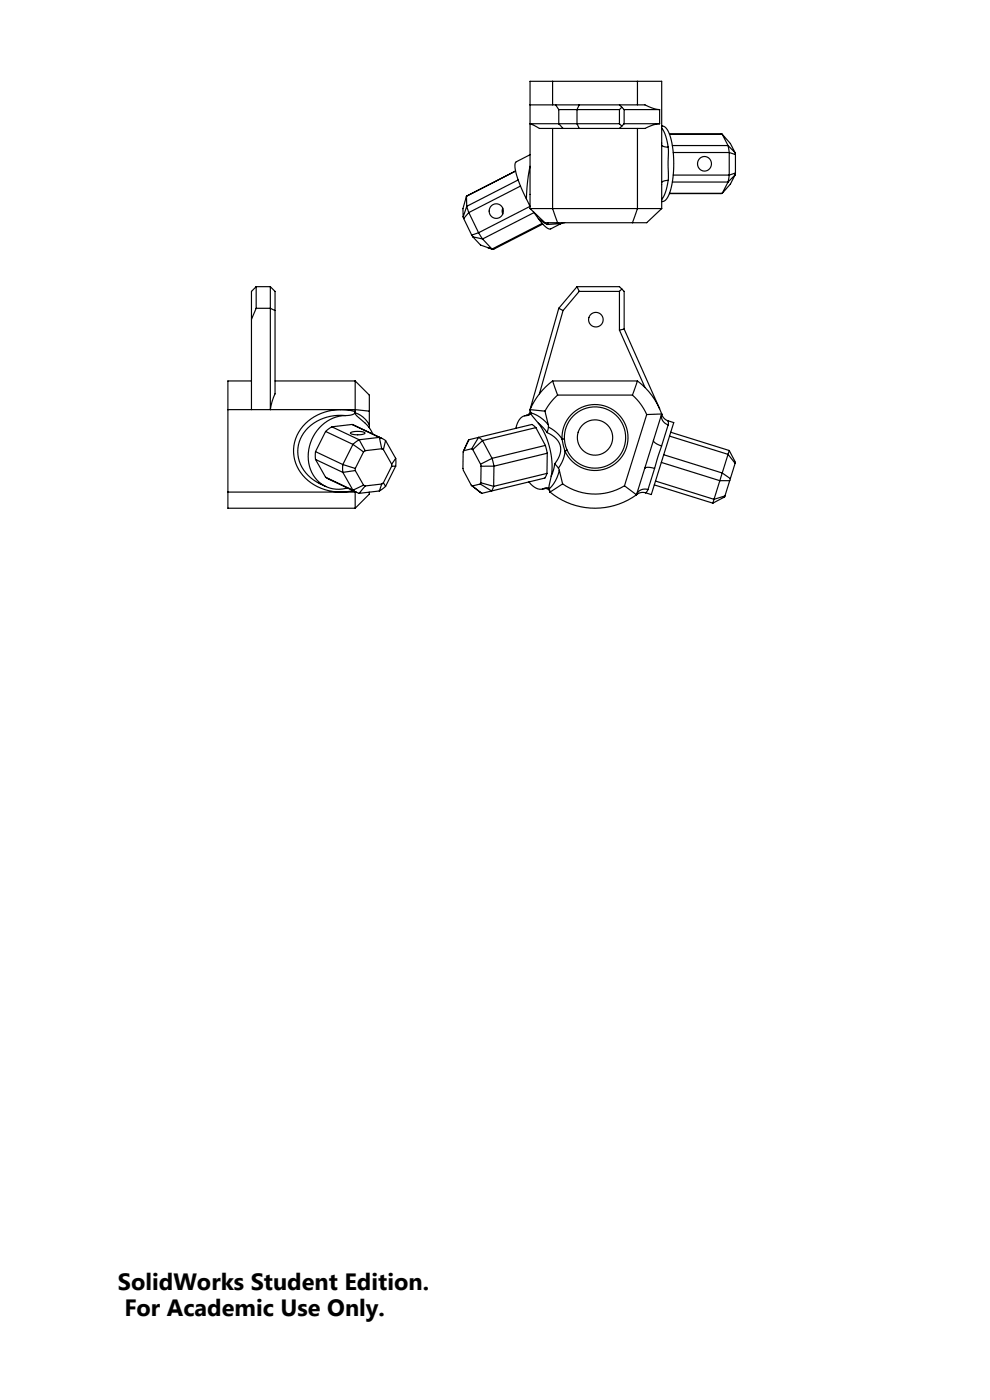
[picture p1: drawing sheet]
<svg xmlns="http://www.w3.org/2000/svg" width="210mm" height="297mm" viewBox="0 0 210 297" stroke-linecap="round" stroke-linejoin="round" font-family="sans-serif">
<defs><g id="words">
<g font-size="5">
<text x="25" y="273.7">SolidWorks Student Edition.</text>
<text x="26.4" y="279.2">For Academic Use Only.</text>
</g>
</g></defs>
<g fill="none" stroke="#000" stroke-width=".25">
<path d="M117.2 17.2h-4.8v27M117.2 17.2v5M117.2 17.2h18M135.2 17.2h5.2v27M135.2 17.2v5M109.4 36.3l-10.5 5.3M109.9 38.2l-10.9 5.6M110.4 39.5l-11 5.6M112.4 22.2h24.4l1.8 .8 1.3 .2M112.4 32.8l-2.9 1.5a2.32 2.32 0 0 0-.1 2.4l.8 2.2 1.5 3.3M112.4 35.3l-.5 2.9-.2 4M117.2 27.2v17"/>
<path d="M117.9 22.2l.6 1M118.5 23.2h12.9M118.5 23.2v3l.9 1M122.9 22.2l-.5 1v3l.5 1M131.4 26.2h-19l2 1h22.4l1.8-.7 1.3-.3M131.4 23.2v3M131.4 22.2l.5 .5M131.4 26.2l.5 .5M131.9 22.7l-.5 .5M131.9 22.7l.5 .5M132.4 23.2v3M132.4 23.2h7.5"/>
<path d="M132.4 26.2h7.5M132.4 26.2l-1 1M135.2 27.2v17M139.9 23.2v3M140.4 26.7a1.65 1.65 0 0 1 1.5 1.5 21.4 21.4 0 0 1-.1 13.3l-.6 .9-.4 .3h-.4M140.4 27.2a8 8 0 0 1 1.3 4M140.4 30.8l.4 .3 .9 .1M141.7 31.2v7.1M141.7 38.3l-.9 .1-.4 .3M141.7 38.3a8.5 8.5 0 0 1-1.3 4M142 28.4l11.2 .1M142 28.5h11.2"/>
<path d="M142.6 30.9h11.8M142.6 38.6h11.8M142.8 32.4h11.9M142.8 37.1h11.9M153.2 28.5l1.2 2.4M153.2 28.5l1.7 1.9 1 2M154.4 30.9l.3 1.5M154.4 38.6l-1.2 2.4M154.4 30.9l1.5 1.5M154.7 37.1l-.3 1.5M154.7 32.4v4.7M154.7 32.4l1.3 .4"/>
<path d="M155.9 32.4l.1 .4M155.9 37.1l-1.5 1.5M155.9 37.1l-1 2-1.7 1.9M156 36.7l-.1 .4M156 36.7l-1.3 .4M156 32.8v3.9M98.2 46l.2 .4M98.4 46.4l1.7 3.5M98.9 41.6l.1 2.2M98.9 41.6l-.7 2.7v1.7M99 41.6h-.1M99 43.8l.4 1.3"/>
<path d="M99 43.8l-.8 2.2M99.4 45.1l-1 1.3M99.4 45.1l2.1 4.3M100.1 49.9l.2 .3M100.3 50.2l1.6 1.8 2.5 .8M100.3 50.2l2.1 .5M101.5 49.4l.9 1.3M101.5 49.4l-1.4 .5M102.4 50.7l2 2.1M103.5 52.5l.9 .4M106.6 44.2l-.1 .4 .1 .8M111.7 42.2l.7 1.6-10.9 5.6"/>
<path d="M112.4 44.2h4.8M112.4 44.2l3.2 3h2.7M113.2 44.9l1 1.5M113.3 45.1l-10.9 5.6M114.2 46.4l1.9 1.2M114.2 46.4a4.6 4.6 0 0 0 2.5 2.2l2.2-1.1M115 47.4l-10.6 5.4M115.1 47.5l-10.4 5.4-.3-.1M116.3 47.2l-.2 .4M117.2 44.2l1.1 3M117.2 44.2h18M118.3 47.2h15.9"/>
<path d="M118.9 47.5l-2.8 .1M119.8 47.3l-.9 .2M135.2 44.2l-1 3M135.2 44.2h5.2M140.4 44.2l-3.2 3h-3M142 41h11.2M153.2 41l-11.2 .1M54.3 60.8h3M54.3 65.4l-1 2.3M54.3 65.4h3l1 .5M54.3 60.8l-1 1v25.1M54.3 60.8v4.6"/>
<path d="M57.3 60.8l1 1v21.7l-.6 1.7-.4 1.7zM118.5 65.4l-6.1 21.5M118.5 65.4l.9 .5M119.4 65.9l-5 17.6M122.4 60.8l-3.9 4.6M122.4 60.8l.5 1M122.4 60.8h9l1 1v8M122.9 61.8l-3.5 4.1M122.9 61.8h8.5M131.4 70l5.4 12.2M131.4 61.8v8.2M131.9 61.3l-.5 .5"/>
<path d="M132.4 69.8l7.5 16.9M132.4 69.8l-1 .2M48.3 86.9h27M48.3 86.9v17.5M53.3 80.8h-5v6.1M58.3 80.8h17M66.9 95.8v1.7M66.9 95.8l5.8 2.8M66.9 97.5l2.2 3.7M66.9 97.5l5.8 2.7M69.1 91.5l-2.2 4.3M69.1 91.5l5.8 2.8"/>
<path d="M70.4 90.5l-1.3 1M70.4 90.5l5.8 2.8M72.7 98.6v1.6M72.7 98.6l2.7 .8M73.3 88.2a9.1 9.1 0 0 0-9.8 5.5 7.5 7.5 0 0 0 4.4 9l1.2 .5M73.3 88.2a8.5 8.5 0 0 0-6.5 13.2 6.3 6.3 0 0 0 6.9 2.1M74.3 91.8a3.6 3.6 0 0 1 3.1 .1 3.6 3.6 0 0 1-3.1 0zM74.7 90l6.3 3M74.7 90l-4.3 .5M74.7 90l5.8 2.8M74.9 94.3l2.2 1.6M74.9 94.3l-2.2 4.3"/>
<path d="M75.3 87.6a2.33 2.33 0 0 1-2 .6M75.3 87.6l.3 .5 .8 .7a7.5 7.5 0 0 1 2.7 3.3M75.3 87.6a5.3 5.3 0 0 1 3 2.5M75.3 87.6h.1M75.3 87.3v.3M75.3 87.3a10.4 10.4 0 0 0-12.6 5.8 8.5 8.5 0 0 0 6.3 10.8l1.6 .4 1.7 .1 2.6-.3M75.3 80.8v6.1M75.3 80.8l3 3v3.4M75.3 86.9v.4M75.3 86.9l3 .3M75.4 99.4v.4M75.4 99.8l1.7 3.1"/>
<path d="M75.4 99.8l-2.7 .4M76.2 93.3l-1.3 1M76.2 93.3l1.3 2.3M77.1 95.9l-1.7 3.5M77.5 95.6l-.4 .3M78.3 90.1l.1 .7M78.3 87.2v2.9M80.5 92.8l1.3 .7M80.5 92.8l-4.3 .5M80.5 92.8l.5 2.4M81 95.2l.3 .2M81 95.2l-3.5 .4"/>
<path d="M81.3 95.4l1.8 3.1M81.8 93.5l-.5 1.9M81.8 93.5l2.1 3.7M83.1 98.5v.4M83.1 98.9l-1.8 3.5M83.9 97.2l-.8 1.3M83.9 98.9h-.8M83.9 97.2v1.7M83.9 98.9l-2.1 4.3M98.4 95.6l-.2 .3 .1 3.8 1.7 3.2 .2 .2M99.4 93.3l-1 2.3M99.4 93.3l-1.1 2.4"/>
<path d="M100.1 95.2l.2 .2M100.1 95.2l-1.7 .4M100.3 95.4l1.6 3.1M101.9 98.5l.1 .4M102 98.9v3.5M102.4 93.5l-.9-.7-1.4 2.4M102.4 93.5l-2.1 1.9M102.4 93.5l2 3.7M104.4 97.2l-2.5 1.3M104.4 97.2l.4 1.7M104.8 98.9h-2.8M104.8 98.9l-.1 4.3"/>
<path d="M111.7 88.2a2.83 2.83 0 0 0-2.3 2.7M111.7 88.1v.1M111.7 88.1l-.4 .1M112.4 86.9a1 1 0 0 1-.7 1.2M112.4 86.9l.2 .7M112.4 86.9l3.2 .3M112.6 87.6a.72 .72 0 0 1-.9 .6M112.6 87.6l1.6 2.2M112.6 87.6l1.9 .9 1.8 1.6M112.6 87.6h.1M113.7 90.7l-.9-.7-13.4 3.3M113.7 90.7l-11.3 2.8"/>
<path d="M113.7 90.7l2 3.8M114.2 89.8a15.7 15.7 0 0 1 2.7 11.2M114.2 89.8l1 .9 .9 1.1M115.6 87.2l.7 2.9M115.7 94.5l.4 1.7M115.7 94.5l-11.3 2.7M116.1 91.8a3.8 3.8 0 0 1 2.7 4.5l-.4 1-.7 1.1M116.1 96.2l-11.3 2.7M116.1 96.2l-.1 4.2M116.3 90.1v.5M116.3 90.6l-.2 1.2M116.3 90.6l1.8 1.2 1.1 1.4"/>
<path d="M117.2 80.8a15 15 0 0 0-4.8 6.1M117.2 80.8l1.1 3M117.2 80.8h18M117.7 98.4l-.3 1.4-.5 1.2M117.7 98.4l.8 .9M118.3 83.8a12 12 0 0 0-2.7 3.4M118.3 83.8h15.9M118.5 99.3l.1 .5M118.6 99.8l-.8 2.2-1.3 1.7M118.6 99.8l.7 2.9M119.2 93.2l.6 2.5M119.2 93.2a7 7 0 0 1 9.4-7 7 7 0 0 1 2.8 11.4 7 7 0 0 1-11.6-1.9"/>
<path d="M119.7 93.1l.6 2.4M119.7 93.1a6.5 6.5 0 0 1 8.7-6.4 6.5 6.5 0 0 1 2.6 10.5 6.5 6.5 0 0 1-10.7-1.7M119.7 93.1l-.5 .1M119.8 95.7l-.3 1.8-1 1.8M120.3 95.5l-.5 .2M134.2 83.8a12 12 0 0 1 3 4.1M135.2 80.8l-1 3M135.2 80.8a15 15 0 0 1 5.2 7M137.2 87.9l-4.7 15.2M138.6 93.4a2.12 2.12 0 0 0 1.7 1.2M138.9 99.4a2.12 2.12 0 0 0-2.1 0M138.9 99.4l-1.4 4.4"/>
<path d="M140.3 98.1l12.4 3.9M140.3 94.6l-1.4 4.8M140.4 87.8a1.91 1.91 0 0 0 1.3 2.3M140.4 87.8l-5.4 17.2M140.4 87.8l-3.2 .1M140.4 87.9a1.98 1.98 0 0 0 1.3 1.4M140.4 87.9h.1M140.8 96.5l12.4 3.8M141.7 89.3v.8M141.7 89.3l1.2 .3-4.7 15.3-1.3-.4 .6-.7M141.7 90.1l-1.4 4.5M142 92.5l12.4 3.9"/>
<path d="M142.3 91.7l12.4 3.9M154.4 96.4l-1.2 3.9M154.4 96.4l1.5 1.9M154.7 95.6l-.3 .8M154.7 95.6l1.3 2.5-.1 .2M155.9 98.3l-1 3.2M48.3 104.4v3.4h27M48.3 104.4h27M69.1 101.2l6.5 3.2M69.1 101.2l5.8 2.8M72.7 100.2l2.2 3.8M74.9 104l1.3 .7"/>
<path d="M75.3 104.4v3.4M75.3 104.3v.1M75.4 104.3l-.1 .1M77.1 102.9l.4 .2M77.1 102.9l-2.2 1.1M77.5 103.1l-1.3 1.6M78.3 104.4v.4l-3 3M80.5 104.2l-4.3 .5M81 102.7l-3.5 .4M81 102.7l-.5 1.5M81.3 102.4l-.3 .3M81.3 102.4l.5 .8"/>
<path d="M81.8 103.2l-1.3 1M100.1 103l2.1 1.7M100.2 103.1l2 1.6M101.9 102.7l2.4 1.5 .4-1M101.9 102.7l-1.7 .4M102 102.4l-.1 .3M102 102.4l2.7 .8M112.2 102.2a2.83 2.83 0 0 0 3.2 1.4M115.4 103.6a.73 .73 0 0 1 1.1 .1M115.4 103.6l.1 .1M115.5 103.7a1 1 0 0 1 1.2 .7M115.5 103.7l-.4 .1"/>
<path d="M116 100.4l-.4 1-13.4 3.3M116 100.4l-11.3 2.8M116.5 103.7h.1M116.5 103.7l.2 .7M116.7 104.4a15 15 0 0 0 18.3 .6M116.9 101l-.4 2.7M119.3 102.7a12 12 0 0 0 13.2 .4M119.3 102.7l-2.6 1.7M132.5 103.1l2.5 1.9M135.1 104.9h-.1M136.9 104.5a1.99 1.99 0 0 0-1.8 .4M137.5 103.8a1.91 1.91 0 0 0-2.5 1.2"/>
<path d="M138.8 102.9l12.4 3.8M139 102.1l12.5 3.8M151.5 105.9l-.3 .8M152.7 102l-1.2 3.9M153.2 100.3l-.5 1.7M153.2 100.3l1.7 1.2M153.8 105.2l-.1 .2-2.5 1.3M153.8 105.2l-2.3 .7M154.8 102h-2.1M154.8 102l-1 3.2M154.9 101.5l-.1 .5"/>
<circle cx="149.5" cy="34.8" r="1.52"/>
<circle cx="105.3" cy="44.8" r="1.53"/>
<circle cx="126.4" cy="67.8" r="1.55"/>
<circle cx="126.2" cy="92.8" r="3.7"/>
</g>
<use href="#words"/>
</svg>
